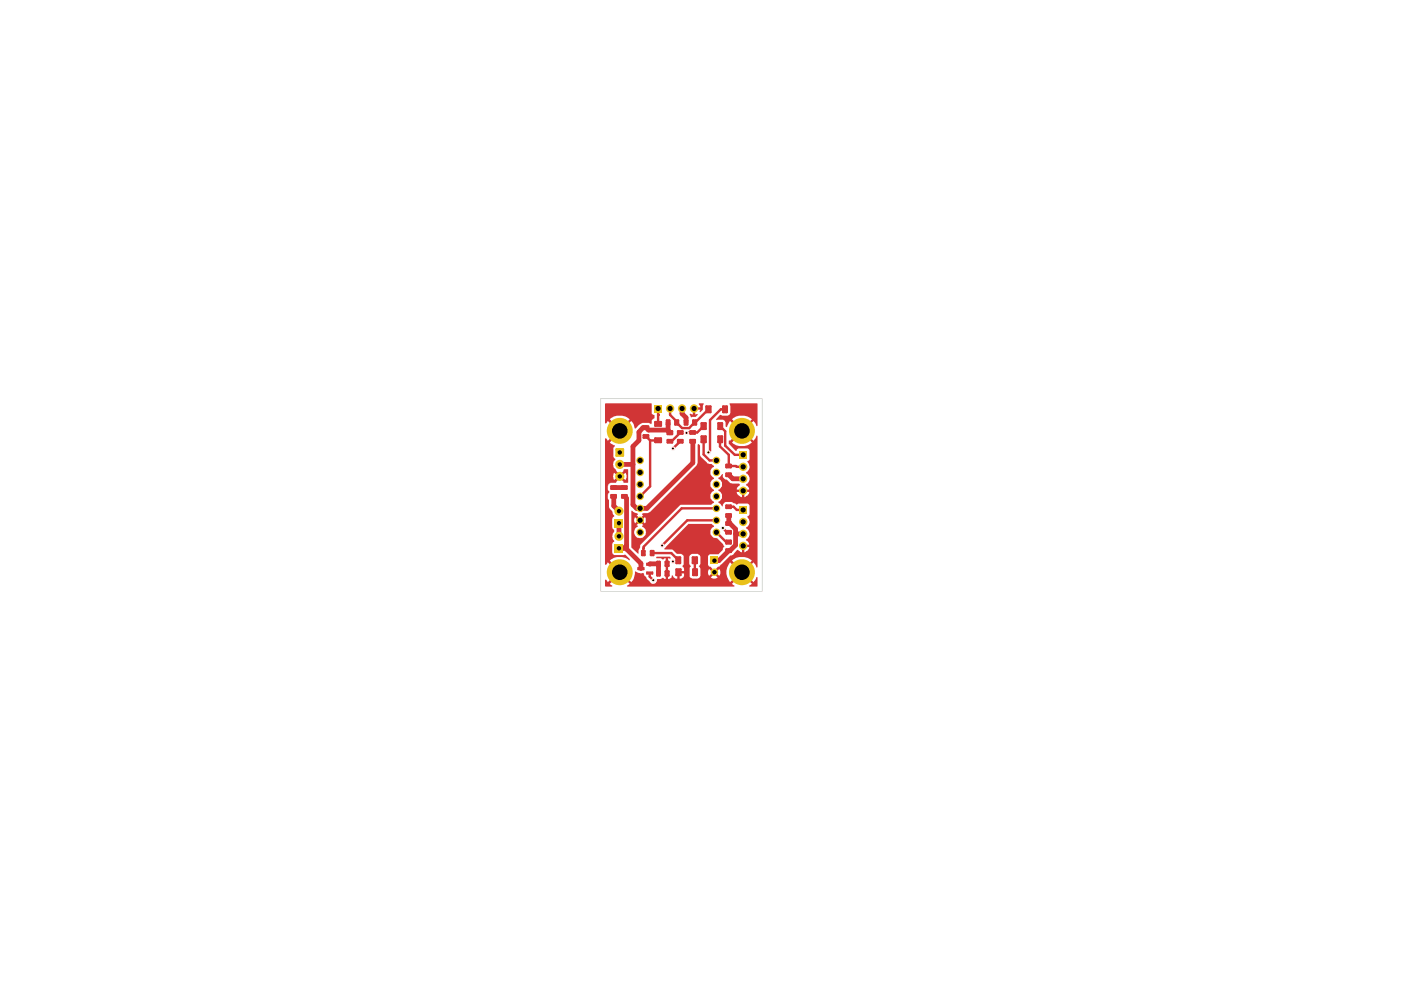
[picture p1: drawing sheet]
<svg xmlns="http://www.w3.org/2000/svg" width="297mm" height="210mm" viewBox="0 0 297 210" stroke-linecap="round" stroke-linejoin="round" font-family="sans-serif">
<path d="M127.3 84.5h34.3v40.9h-34.3z" fill="none" stroke="#d6d8d3" stroke-width=".21"/>
<g fill="#d13536">
<path d="M128.4 122.9l.5 .5 1.1-1.1 .5 .3-1.2 1.2 .5 .3v.3l-1.5-.1v-1.3z"/>
<path d="M154.5 93.5h.3l1.2-1.2 .4 .3-1.2 1.2 .2 .3a3.3 3.3 0 0 0 4-.3l-1.2-1.2 .4-.3 1.2 1.2 .6-1.1h.1v27.9h-.1l-.6-1.1-1.2 1.2-.4-.3 1.2-1.2-.3-.3a3.1 3.1 0 0 0-3.9 .3l1.2 1.2-.4 .3-1.2-1.2a3.3 3.3 0 0 0 0 4.2l1.2-1.1 .4 .3-1.2 1.2 .5 .3v.3h-22.7l-.1-.2 .6-.4-1.2-1.2 .4-.3 1.2 1.1a2.73 2.73 0 0 0 .7-2.2h.3a1.48 1.48 0 0 0 1.6 .3l.2 .6 1.1 1.2a.85 .85 0 0 0 1 .4 .85 .85 0 0 0 .6-.9h.6l.5-.3 .6 .3v-4.4l-.6 .2-.4-.2h-.9v-.4h2.8l.2 .3-.1 .1h-.5v4.4l.7-.3 .2-.5h.2l.1 .4 .5 .3h1.1l.5-.3 .1-.8h-.9v1.1h-.5v-1.5l1.4-.1v-.5l-.3-.5 .2-.4v-1.6h1.2v1.4l.4 .5-.3 .4 .1 2 .5 .3h1.1l.4-.2 .2-.4v-1.5l-.3-.5 .3-.6v-1.5l-.2-.3-.3-.3h-1.3l-.4 .3-.2 .4h-1.2v-.2l-.5-.5h-.9l-1-.9h-1.6l-.1-.2 5.2-5.2h4.9l.5 .3v.3l-.5 .3-.3 .4a1.53 1.53 0 0 0 .8 1.6h.6l1.3 1.4 .3 .5-.4 .4v.3l-.9 .9h-1.8l-.4 .4v1.9l1.3 1.2-.3 .1-.1 .2-.6-.6-.3 .5v.4l.3 .5 .6-.7 .4 .4-.7 .6 .3 .2 .6 .1 .5-.3-.6-.6 .2-.1 .1-.3 .7 .7 .1-.1 .1-.8-.2-.5-.7 .6v-.1l-.3-.2 3.4-3.2 .5-.2 .9-1 1 .5v-.9h.5v.9a1.18 1.18 0 0 0 1-1.1h-.8v-.5h.8l-.1-.4-.5-.5v-.2a1.33 1.33 0 0 0 .1-2.3l-.1-.2a1.57 1.57 0 0 0 .6-1.5l-.1-.4-.3-.4 .5-.5-.1-2.1-.3-.2h-2a.55 .55 0 0 1-.8-.1l-.6-.3h-1.3l-.5 .4-.1 .6h-.1l-.3-.5-.5-.3v-.3h.2l.6-.6a1.59 1.59 0 0 0-.4-1.5l-.4-.1v-.3h.2l.6-.7a1.59 1.59 0 0 0-.4-1.4l-.4-.2v-.2l.5-.4 .3-.4h.1l.1 .8 .4 .3 .4 .1 .8 .7 1.9 .2 .1 .3-.6 .5-.1 .4h.9v.5h-.9a1.38 1.38 0 0 0 1.1 1.1v-.9h.5v.9l.7-.3 .3-.6v-.2h-.8v-.5h.8l-.1-.4-.5-.6a1.42 1.42 0 0 0 .1-2.4l-.1-.2a1.57 1.57 0 0 0 .6-1.5l-.1-.4-.3-.3 .5-.5-.1-2.2-.3-.2h-2l-.4 .5h-.1l-1.5-1.5z"/>
<path d="M158.6 122.3l1.2 1.1 .6-1.1 .2 .1-.1 2-1.7-.1 .6-.5-1.2-1.2z"/>
<path d="M128.4 92.9l.5 .6 1.1-1.2 .5 .3-1.2 1.2 1.1 .7-.4 .5v1.9l.5 .4a1.91 1.91 0 0 0-.4 1.8l1.2 1.5-.3 .3-.8-.7a1.27 1.27 0 0 0 0 1.6l.8-.7 .3 .3-.7 1h-1.1l-.5 .2-.1 .4a1.67 1.67 0 0 0 .3 1.4l-.3 .4v.9l.2 .3v1.5l.7 .9 .2 .7 .2 .2v.3h-.2l-.2 .4v1.8l.4 .6v.4a1.24 1.24 0 0 0 0 1.8v.3l-.2 .1-.2 .3 .1 2.1 .3 .3 2.4-.1 .9 .9v.3a3.4 3.4 0 0 0-4.2 .1l1.2 1.2-.5 .3-1.1-1.2-.5 .6-.1-.2v-26.6z"/>
<path d="M147.9 94.2l.3-.1 .2 .3v2.1l.2 .4 1.3 1.3 1 .2 .5 .3v.3l-.4 .1a1.36 1.36 0 0 0-.2 1.7l.4 .5h.2v.2l-.4 .2a1.36 1.36 0 0 0-.2 1.6l.4 .5h.2v.3l-.4 .1a1.59 1.59 0 0 0-.4 1.5l.6 .6h.2v.3l-.6 .4-6.6 .1-8.4 8.4-.1 .6-.3 .6-.1 .7-1.4-1.3v-7.8l1.3 .6 .1 .2-.3 .1 .6 .6-.4 .4-.6-.6-.1 .5 .1 .9 .6-.6 .4 .3-.6 .6 .3 .3a1.29 1.29 0 0 0-.8 1.7 1.29 1.29 0 0 0 1.8 .7 1.24 1.24 0 0 0 .7-1.2 1.24 1.24 0 0 0-.9-1.1v-.3l.3-.1-.6-.6 .3-.3 .6 .6 .2-.3v-.8l-.2-.3-.6 .6-.3-.4 .6-.6-.3-.1v-.2l1.2-.1 .5-.3 9.9-9.8 .2-.5z"/>
<path d="M132.3 99.5l.9 .1-.1 2.8h-.9v-.2l-.7-.8 .3-.3 .8 .7 .1-.1 .1-.9-.2-.6-.8 .7-.3-.3 .7-.8v-.1z"/>
<path d="M128.4 85.5h9.7l.1 2.2 .6 .4v.5l-.5 .4-.2 .9-.5-.2a2.51 2.51 0 0 0-2.8 1.1h-.3l-.1-.8-.5-.8-1.2 1.2-.4-.3 1.2-1.2a3.2 3.2 0 0 0-4.2 0l1.2 1.2-.5 .3-1.1-1.2-.5 .6-.1-.1z"/>
<path d="M154.7 85.5h5.8v4.8h-.1l-.6-1.1-1.2 1.2-.4-.3 1.2-1.2a3.2 3.2 0 0 0-4.2 0l1.2 1.2-.4 .3-1.2-1.2-.6 1.3h-.3a1.61 1.61 0 0 0-.3-1.3l-.3-.2-1.4 .1-.1-.2 .9-.9a2.29 2.29 0 0 0 1.9 0l.3-.5v-1.5z"/>
<path d="M146.9 87h.5v.9h.6l-.5 .5-1 .1-.3-.7 .7 .1z"/>
<path d="M148.2 85.5h1l.1 .2-.3 .3v.9l-.5 .5h-.2l.2-.5h-.9v-.5h.9z"/>
</g>
<path d="M141.6 89.6v1.6" fill="none" stroke="#d13536" stroke-width="1"/>
<path d="M139.5 86.6v3.2" fill="none" stroke="#d13536" stroke-width=".51"/>
<circle cx="139.5" cy="88" r=".25" fill="#d13536"/>
<path d="M141.6 91.2h-4.1l-.5-.5h-.7l-.8 .9v1.8l-1.3 1.3v3.8" fill="none" stroke="#d13536" stroke-width="1"/>
<path d="M137.8 93.4v9.7" fill="none" stroke="#d13536" stroke-width=".51"/>
<circle cx="142.7" cy="95.1" r=".25" fill="#d13536"/>
<path d="M137 92.5l.8 .9h1.7M142.1 86.6v1.4l2.5 2.8h1.5l4.1-4M144.3 93.6l-1.6 1.5M144.3 91.7l-1.9 1.9h-.3M149.2 90.3l-1.4 1.4-2.3 .1M149.2 93.1v3.3l1.3 1.2h1.4M152.7 90.3l1.1 1.1v3.1M152.7 93.1v1.6M153.7 86.8h-.9l-2.3 2.3v6.5l-.3 .3M137.8 103.1l-2.1 2.1M151.9 107.8h-7.4l-8 8.1-.1 1.4M151.9 110.3h-6.2l-5.3 5.4" fill="none" stroke="#d13536" stroke-width=".51"/>
<path d="M141.6 91.2l.5 .6M144.6 86.6v1.1l.9 .9v1M146.9 93.6v4.5l-9.7 9.7h-2.2l-.8-.8v-8.5M130.1 105.2v2.1l1.1 1.1M131.2 110.9v2.8M132.8 105.7v10.7l3.1 3.1M132.8 115.7l-.6 .5h-1" fill="none" stroke="#d13536" stroke-width="1"/>
<circle cx="147.3" cy="121.3" r=".25" fill="#d13536"/>
<path d="M138.3 117.3h4l1.5 1.5-.2 .2h-.9M147.3 118.8v2.5M151.9 112.9l2 2h.6M137.8 121.5v.8l.7 .7" fill="none" stroke="#d13536" stroke-width=".51"/>
<path d="M131.4 98.5h2.8M132.4 105.2l.4 .5M135.9 119.5v1.1M137.8 119.6l1.8-.1v2.1M156 115.6l-1.2 1.2h-.3l-2.1 2.1h-.9" fill="none" stroke="#d13536" stroke-width="1"/>
<circle cx="130.1" cy="103.4" r=".51" fill="#d13536"/>
<path d="M130.1 103.4h2.3M154.5 100.7l.9 .8h2.2M154.5 109.3v1.7h.3l1.2 1.2v3.4M156 113.2h1.6" fill="none" stroke="#d13536" stroke-width="1"/>
<path d="M152.7 94.7l1.8 1.7v2.4l3.1 .2M153.8 94.5l2 1.9h1.8M153.2 111.9l.9 1h.4M154.5 107.4h1l.7 .7h1.4" fill="none" stroke="#d13536" stroke-width=".51"/>
<path d="M136.1 116.8h.6v.9h-.6z" fill="#d13536"/>
<path d="M136.1 116.8h.6v.9h-.6z" fill="none" stroke="#d13536" stroke-width=".51"/>
<path d="M138 116.8h.5v.9h-.5z" fill="#d13536"/>
<path d="M138 116.8h.5v.9h-.5z" fill="none" stroke="#d13536" stroke-width=".51"/>
<path d="M139.4 119.1h.5v.9h-.5z" fill="#d13536"/>
<path d="M139.4 119.1h.5v.9h-.5z" fill="none" stroke="#d13536" stroke-width=".51"/>
<path d="M137.2 121.3h1.1v.4h-1.1z" fill="#d13536"/>
<path d="M137.2 121.3h1.1v.4h-1.1z" fill="none" stroke="#d13536" stroke-width=".34"/>
<path d="M137.2 119.5h1.1v.3h-1.1z" fill="#d13536"/>
<path d="M137.2 119.5h1.1v.3h-1.1z" fill="none" stroke="#d13536" stroke-width=".34"/>
<path d="M135.3 120.4h1.2v.3h-1.2z" fill="#d13536"/>
<path d="M135.3 120.4h1.2v.3h-1.2z" fill="none" stroke="#d13536" stroke-width=".34"/>
<path d="M143.8 93.3h.9v.5h-.9z" fill="#d13536"/>
<path d="M143.8 93.3h.9v.5h-.9z" fill="none" stroke="#d13536" stroke-width=".51"/>
<path d="M141.4 89.2h.5v.8h-.5z" fill="#d13536"/>
<path d="M141.4 89.2h.5v.8h-.5z" fill="none" stroke="#d13536" stroke-width=".51"/>
<path d="M141.6 91.4h.9v.6h-.9z" fill="#d13536"/>
<path d="M141.6 91.4h.9v.6h-.9z" fill="none" stroke="#d13536" stroke-width=".51"/>
<path d="M141.6 93.3h.9v.5h-.9z" fill="#d13536"/>
<path d="M141.6 93.3h.9v.5h-.9z" fill="none" stroke="#d13536" stroke-width=".51"/>
<path d="M136.5 90.4h.9v.5h-.9z" fill="#d13536"/>
<path d="M136.5 90.4h.9v.5h-.9z" fill="none" stroke="#d13536" stroke-width=".51"/>
<path d="M138.9 89.5h1.2v.8h-1.2z" fill="#d13536"/>
<path d="M138.9 89.5h1.2v.8h-1.2z" fill="none" stroke="#d13536" stroke-width=".51"/>
<path d="M138.9 93h1.2v.7h-1.2z" fill="#d13536"/>
<path d="M138.9 93h1.2v.7h-1.2z" fill="none" stroke="#d13536" stroke-width=".51"/>
<path d="M146.9 118.2h.8v1.2h-.8z" fill="#d13536"/>
<path d="M146.9 118.2h.8v1.2h-.8z" fill="none" stroke="#d13536" stroke-width=".51"/>
<path d="M143.4 118.2h.8v1.2h-.8z" fill="#d13536"/>
<path d="M143.4 118.2h.8v1.2h-.8z" fill="none" stroke="#d13536" stroke-width=".51"/>
<path d="M147 120.7h.7v1.2h-.7z" fill="#d13536"/>
<path d="M147 120.7h.7v1.2h-.7z" fill="none" stroke="#d13536" stroke-width=".51"/>
<path d="M154 116.5h.9v.5h-.9z" fill="#d13536"/>
<path d="M154 116.5h.9v.5h-.9z" fill="none" stroke="#d13536" stroke-width=".51"/>
<path d="M143.8 91.4h.9v.5h-.9z" fill="#d13536"/>
<path d="M143.8 91.4h.9v.5h-.9z" fill="none" stroke="#d13536" stroke-width=".51"/>
<path d="M143.2 89.2h.6v.8h-.6z" fill="#d13536"/>
<path d="M143.2 89.2h.6v.8h-.6z" fill="none" stroke="#d13536" stroke-width=".51"/>
<path d="M146.4 93.3h.9v.5h-.9z" fill="#d13536"/>
<path d="M146.4 93.3h.9v.5h-.9z" fill="none" stroke="#d13536" stroke-width=".51"/>
<path d="M146.4 91.4h.9v.5h-.9z" fill="#d13536"/>
<path d="M146.4 91.4h.9v.5h-.9z" fill="none" stroke="#d13536" stroke-width=".51"/>
<path d="M145.2 89.2h.5v.8h-.5z" fill="#d13536"/>
<path d="M145.2 89.2h.5v.8h-.5z" fill="none" stroke="#d13536" stroke-width=".51"/>
<path d="M129.6 103.1h1v.5h-1z" fill="#d13536"/>
<path d="M129.6 103.1h1v.5h-1z" fill="none" stroke="#d13536" stroke-width=".51"/>
<path d="M129.6 105h1v.5h-1z" fill="#d13536"/>
<path d="M129.6 105h1v.5h-1z" fill="none" stroke="#d13536" stroke-width=".51"/>
<path d="M136.5 92.3h.9v.5h-.9z" fill="#d13536"/>
<path d="M136.5 92.3h.9v.5h-.9z" fill="none" stroke="#d13536" stroke-width=".51"/>
<path d="M131.9 105h.9v.5h-.9z" fill="#d13536"/>
<path d="M131.9 105h.9v.5h-.9z" fill="none" stroke="#d13536" stroke-width=".51"/>
<path d="M131.9 103.1h.9v.5h-.9z" fill="#d13536"/>
<path d="M131.9 103.1h.9v.5h-.9z" fill="none" stroke="#d13536" stroke-width=".51"/>
<path d="M139.4 121.2h.5v.8h-.5z" fill="#d13536"/>
<path d="M139.4 121.2h.5v.8h-.5z" fill="none" stroke="#d13536" stroke-width=".51"/>
<path d="M141.1 121.2h.6v.8h-.6z" fill="#d13536"/>
<path d="M141.1 121.2h.6v.8h-.6z" fill="none" stroke="#d13536" stroke-width=".51"/>
<path d="M143.4 120.7h.9v1.2h-.9z" fill="#d13536"/>
<path d="M143.4 120.7h.9v1.2h-.9z" fill="none" stroke="#d13536" stroke-width=".51"/>
<path d="M141.1 119.1h.6v.9h-.6z" fill="#d13536"/>
<path d="M141.1 119.1h.6v.9h-.6z" fill="none" stroke="#d13536" stroke-width=".51"/>
<path d="M154 109.1h.9v.5h-.9z" fill="#d13536"/>
<path d="M154 109.1h.9v.5h-.9z" fill="none" stroke="#d13536" stroke-width=".51"/>
<path d="M154 107.2h.9v.5h-.9z" fill="#d13536"/>
<path d="M154 107.2h.9v.5h-.9z" fill="none" stroke="#d13536" stroke-width=".51"/>
<path d="M154 114.6h.9v.6h-.9z" fill="#d13536"/>
<path d="M154 114.6h.9v.6h-.9z" fill="none" stroke="#d13536" stroke-width=".51"/>
<path d="M154 110.7h.9v.6h-.9z" fill="#d13536"/>
<path d="M154 110.7h.9v.6h-.9z" fill="none" stroke="#d13536" stroke-width=".51"/>
<path d="M154 112.6h.9v.5h-.9z" fill="#d13536"/>
<path d="M154 112.6h.9v.5h-.9z" fill="none" stroke="#d13536" stroke-width=".51"/>
<path d="M154 100.4h.9v.5h-.9z" fill="#d13536"/>
<path d="M154 100.4h.9v.5h-.9z" fill="none" stroke="#d13536" stroke-width=".51"/>
<path d="M154 98.6h.9v.5h-.9z" fill="#d13536"/>
<path d="M154 98.6h.9v.5h-.9z" fill="none" stroke="#d13536" stroke-width=".51"/>
<path d="M148.8 92.5h.8v1.2h-.8z" fill="#d13536"/>
<path d="M148.8 92.5h.8v1.2h-.8z" fill="none" stroke="#d13536" stroke-width=".51"/>
<path d="M148.8 89.7h.8v1.2h-.8z" fill="#d13536"/>
<path d="M148.8 89.7h.8v1.2h-.8z" fill="none" stroke="#d13536" stroke-width=".51"/>
<path d="M147 89.2h.6v.8h-.6z" fill="#d13536"/>
<path d="M147 89.2h.6v.8h-.6z" fill="none" stroke="#d13536" stroke-width=".51"/>
<path d="M153.3 86.2h.8v1.2h-.8z" fill="#d13536"/>
<path d="M153.3 86.2h.8v1.2h-.8z" fill="none" stroke="#d13536" stroke-width=".51"/>
<path d="M149.8 86.2h.8v1.2h-.8z" fill="#d13536"/>
<path d="M149.8 86.2h.8v1.2h-.8z" fill="none" stroke="#d13536" stroke-width=".51"/>
<path d="M152.3 89.7h.8v1.2h-.8z" fill="#d13536"/>
<path d="M152.3 89.7h.8v1.2h-.8z" fill="none" stroke="#d13536" stroke-width=".51"/>
<path d="M152.3 92.5h.8v1.2h-.8z" fill="#d13536"/>
<path d="M152.3 92.5h.8v1.2h-.8z" fill="none" stroke="#d13536" stroke-width=".51"/>
<g fill="#e9c019">
<path d="M138.7 85.8h1.7v1.7h-1.7z"/>
<path d="M130.7 95.2h1.4v1.4h-1.4z"/>
<circle cx="131.4" cy="91.4" r="2.75"/>
<circle cx="142.1" cy="86.6" r=".89"/>
<circle cx="144.6" cy="86.6" r=".89"/>
<circle cx="147.2" cy="86.6" r=".89"/>
</g>
<path d="M130.7 95.2h1.4v1.4h-1.4z" fill="none" stroke="#e9c019" stroke-width=".51"/>
<g fill="#e9c019">
<path d="M150.6 118h1.6v1.6h-1.6z"/>
<path d="M130.3 110h1.9v1.8h-1.9z"/>
<path d="M130.3 115.3h1.9v1.9h-1.9z"/>
<path d="M156.7 107.3h1.7v1.7h-1.7z"/>
<path d="M156.7 95.6h1.7v1.7h-1.7z"/>
<circle cx="131.4" cy="98.5" r=".97"/>
<circle cx="135.7" cy="100.2" r=".8"/>
<circle cx="135.7" cy="102.7" r=".8"/>
<circle cx="135.7" cy="105.2" r=".8"/>
<circle cx="135.7" cy="107.8" r=".8"/>
<circle cx="131.4" cy="101" r=".97"/>
<circle cx="157.3" cy="121.3" r="2.75"/>
<circle cx="151.9" cy="112.9" r=".8"/>
<circle cx="157.6" cy="113.2" r=".89"/>
<circle cx="157.6" cy="115.7" r=".89"/>
<circle cx="151.5" cy="121.3" r=".8"/>
<circle cx="151.9" cy="102.7" r=".8"/>
<circle cx="151.9" cy="100.2" r=".8"/>
<circle cx="151.9" cy="97.6" r=".8"/>
<circle cx="135.7" cy="97.6" r=".8"/>
<circle cx="131.2" cy="108.4" r=".97"/>
<circle cx="135.7" cy="110.3" r=".8"/>
<circle cx="135.7" cy="112.9" r=".8"/>
<circle cx="131.2" cy="113.7" r=".97"/>
<circle cx="131.4" cy="121.3" r="2.75"/>
<circle cx="151.9" cy="110.3" r=".8"/>
<circle cx="151.9" cy="107.8" r=".8"/>
<circle cx="151.9" cy="105.2" r=".8"/>
<circle cx="157.6" cy="110.7" r=".89"/>
<circle cx="157.6" cy="99" r=".89"/>
<circle cx="157.6" cy="101.5" r=".89"/>
<circle cx="157.6" cy="104.1" r=".89"/>
<circle cx="157.3" cy="91.4" r="2.75"/>
</g>
<g fill="none" stroke="#efefef" stroke-width=".21">
<path d="M142.5 94.9h.4v.4h-.4zM145.4 91.6h.4v.4h-.4zM150 95.7h.4v.5h-.4zM140.2 115.5h.4v.4h-.4zM142.5 118.9h.4v.4h-.4zM153.1 111.7h.4v.5h-.4zM138.4 122.8h.4v.5h-.4z"/>
<circle cx="142.7" cy="95.1" r=".38"/>
<circle cx="145.6" cy="91.8" r=".38"/>
<circle cx="150.2" cy="96" r=".38"/>
<circle cx="140.4" cy="115.7" r=".38"/>
<circle cx="142.7" cy="119.1" r=".38"/>
<circle cx="153.3" cy="112" r=".38"/>
<circle cx="138.6" cy="123.1" r=".38"/>
</g>
<g fill="none" stroke="#e9c019" stroke-width=".21">
<circle cx="131.4" cy="91.4" r="1.65"/>
<circle cx="131.4" cy="98.5" r=".47"/>
<circle cx="131.4" cy="96" r=".47"/>
<circle cx="135.8" cy="97.7" r=".55"/>
<circle cx="139.6" cy="86.7" r=".55"/>
<circle cx="142.1" cy="86.7" r=".55"/>
<circle cx="144.7" cy="86.7" r=".55"/>
<circle cx="147.2" cy="86.7" r=".55"/>
<circle cx="151.9" cy="97.7" r=".55"/>
<circle cx="157.4" cy="91.4" r="1.65"/>
<circle cx="157.6" cy="96.5" r=".55"/>
<circle cx="157.6" cy="99" r=".55"/>
<circle cx="131.3" cy="111" r=".47"/>
<circle cx="131.3" cy="108.4" r=".47"/>
<circle cx="131.3" cy="116.3" r=".47"/>
<circle cx="131.3" cy="113.7" r=".47"/>
<circle cx="131.4" cy="101" r=".47"/>
<circle cx="135.8" cy="110.4" r=".55"/>
<circle cx="135.8" cy="100.2" r=".55"/>
<circle cx="135.8" cy="105.3" r=".55"/>
<circle cx="135.8" cy="107.8" r=".55"/>
<circle cx="135.8" cy="112.9" r=".55"/>
<circle cx="135.8" cy="102.7" r=".55"/>
<circle cx="151.5" cy="118.9" r=".47"/>
<circle cx="151.9" cy="112.9" r=".55"/>
<circle cx="151.9" cy="100.2" r=".55"/>
<circle cx="151.9" cy="110.4" r=".55"/>
<circle cx="151.9" cy="107.8" r=".55"/>
<circle cx="151.9" cy="105.3" r=".55"/>
<circle cx="151.9" cy="102.7" r=".55"/>
<circle cx="157.6" cy="115.8" r=".55"/>
<circle cx="157.6" cy="104.1" r=".55"/>
<circle cx="157.6" cy="113.2" r=".55"/>
<circle cx="157.6" cy="110.7" r=".55"/>
<circle cx="157.6" cy="108.2" r=".55"/>
<circle cx="157.6" cy="101.6" r=".55"/>
<circle cx="131.4" cy="121.4" r="1.65"/>
<circle cx="151.5" cy="121.4" r=".47"/>
<circle cx="157.4" cy="121.4" r="1.65"/>
</g>
<g fill="#000">
<path d="M142.6 94.9l.3 .2-.1 .2-.3-.2zM145.4 91.6l.4 .2-.2 .2-.3-.2zM150.1 95.7l.3 .2-.1 .2-.3-.2zM140.3 115.5l.3 .2-.1 .1-.3-.1zM142.6 118.9l.3 .1-.1 .2-.3-.2zM153.1 111.7l.4 .2-.2 .2-.3-.2zM138.4 122.8l.3 .2-.1 .2-.3-.2z"/>
<circle cx="131.4" cy="91.4" r="1.65"/>
<circle cx="131.4" cy="98.5" r=".47"/>
<circle cx="131.4" cy="95.9" r=".47"/>
<circle cx="135.7" cy="97.6" r=".55"/>
<circle cx="139.5" cy="86.6" r=".55"/>
<circle cx="142.1" cy="86.6" r=".55"/>
<circle cx="144.6" cy="86.6" r=".55"/>
<circle cx="147.2" cy="86.6" r=".55"/>
<circle cx="151.9" cy="97.6" r=".55"/>
<circle cx="157.3" cy="91.4" r="1.65"/>
<circle cx="157.6" cy="96.4" r=".55"/>
<circle cx="157.6" cy="99" r=".55"/>
<circle cx="131.2" cy="113.7" r=".47"/>
<circle cx="131.2" cy="110.9" r=".47"/>
<circle cx="131.2" cy="108.4" r=".47"/>
<circle cx="131.2" cy="116.2" r=".47"/>
<circle cx="131.4" cy="101" r=".47"/>
<circle cx="135.7" cy="112.9" r=".55"/>
<circle cx="135.7" cy="100.2" r=".55"/>
<circle cx="135.7" cy="107.8" r=".55"/>
<circle cx="135.7" cy="102.7" r=".55"/>
<circle cx="135.7" cy="105.2" r=".55"/>
<circle cx="135.7" cy="110.3" r=".55"/>
<circle cx="151.5" cy="118.9" r=".47"/>
<circle cx="151.9" cy="112.9" r=".55"/>
<circle cx="151.9" cy="100.2" r=".55"/>
<circle cx="151.9" cy="102.7" r=".55"/>
<circle cx="151.9" cy="110.3" r=".55"/>
<circle cx="151.9" cy="107.8" r=".55"/>
<circle cx="151.9" cy="105.2" r=".55"/>
<circle cx="157.6" cy="115.7" r=".55"/>
<circle cx="157.6" cy="104.1" r=".55"/>
<circle cx="157.6" cy="110.7" r=".55"/>
<circle cx="157.6" cy="113.2" r=".55"/>
<circle cx="157.6" cy="101.5" r=".55"/>
<circle cx="157.6" cy="108.1" r=".55"/>
<circle cx="131.4" cy="121.3" r="1.65"/>
<circle cx="151.5" cy="121.3" r=".47"/>
<circle cx="157.3" cy="121.3" r="1.65"/>
</g>
</svg>
